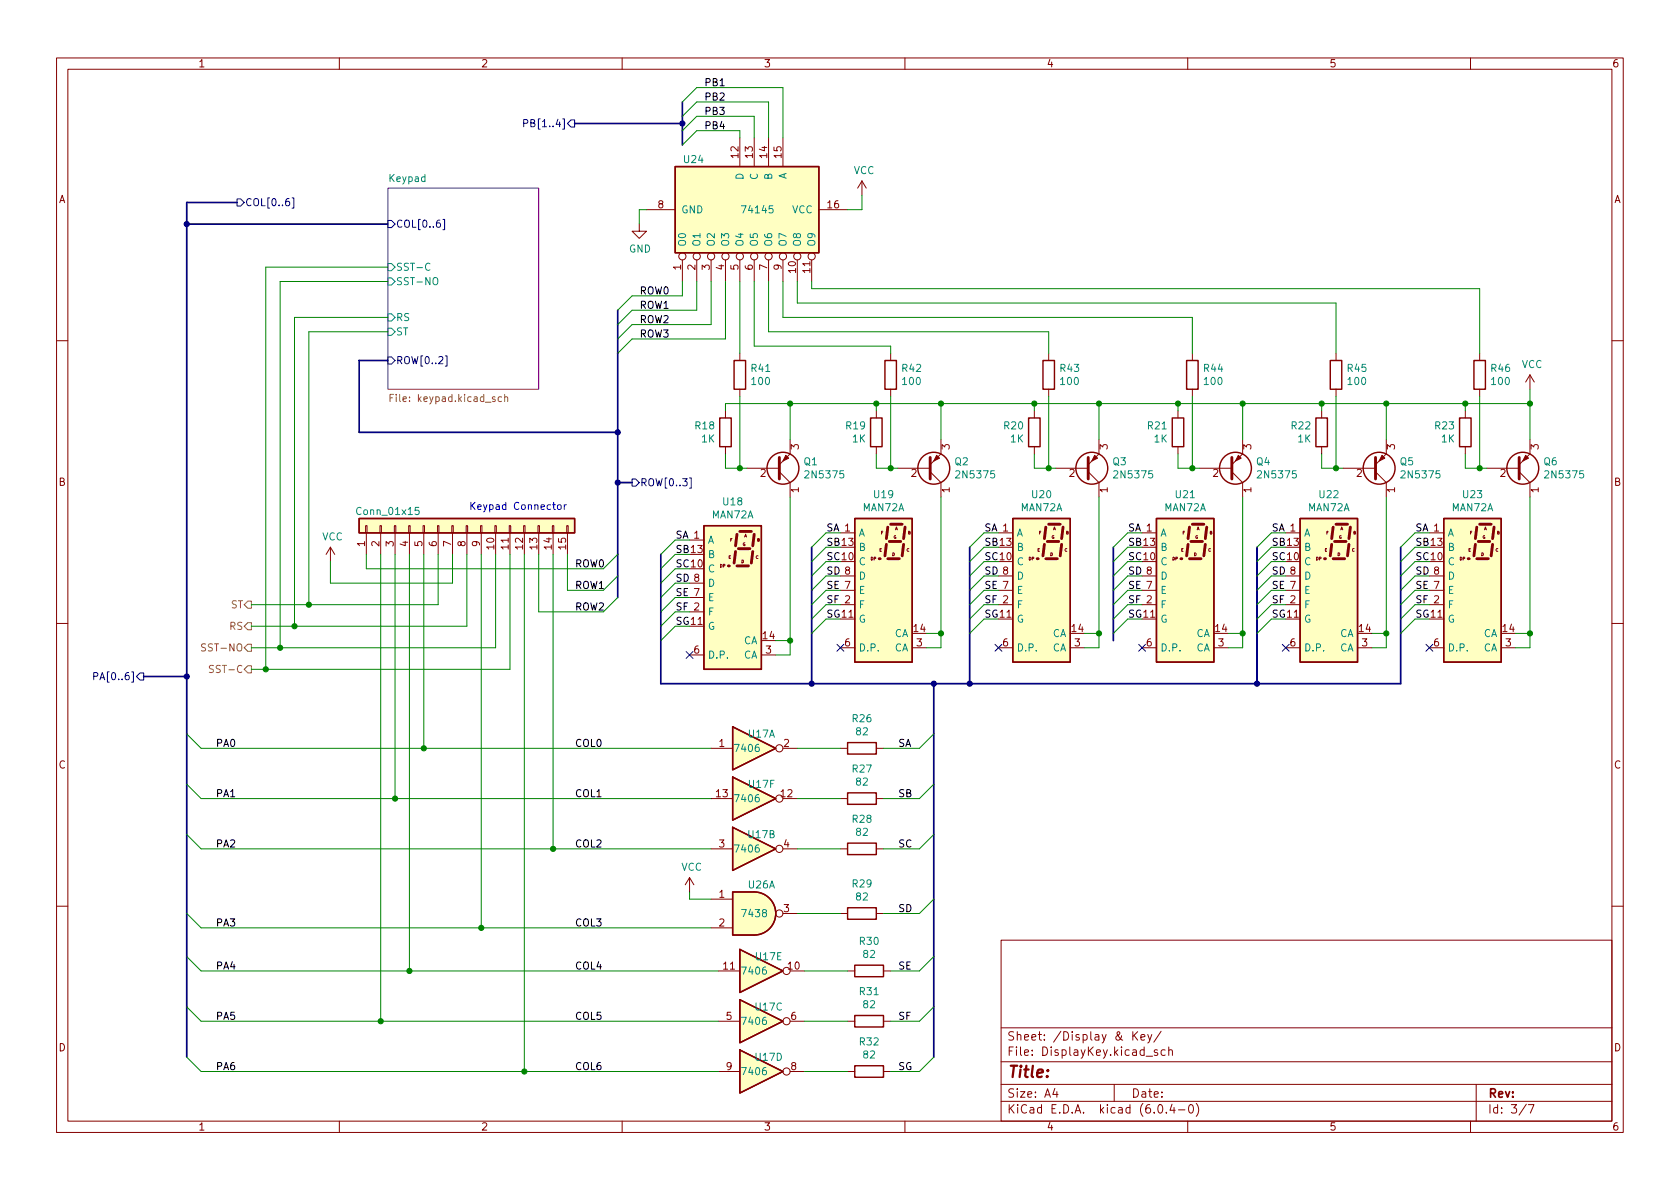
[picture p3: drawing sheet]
<svg xmlns="http://www.w3.org/2000/svg" width="297mm" height="210mm" viewBox="0 0 297 210" stroke-linecap="round" stroke-linejoin="round" font-family="sans-serif">
<defs><g id="words">
<text font-size="2.8" fill="#840000" x="178" y="190.6">Title:</text>
<g font-size="2.1" fill="#840000">
<text x="178" y="184">Sheet: /Display &amp; Key/</text>
<text x="178" y="186.7">File: DisplayKey.kicad_sch</text>
<text x="178" y="196.9">KiCad E.D.A. kicad (6.0.4-0)</text>
<text x="178" y="194.1">Size: A4</text>
<text x="200" y="194.1">Date:</text>
<text x="263" y="194.1">Rev:</text>
<text x="263" y="196.9">Id: 3/7</text>
</g>
<g font-size="1.8" fill="#840000">
<text x="35" y="11.9">1</text>
<text x="85" y="11.9">2</text>
<text x="135" y="11.9">3</text>
<text x="185" y="11.9">4</text>
<text x="235" y="11.9">5</text>
<text x="285" y="11.9">6</text>
<text x="130.6" y="27.9" transform="rotate(-90 130.6 27.9)">12</text>
<text x="133.1" y="27.9" transform="rotate(-90 133.1 27.9)">13</text>
<text x="135.6" y="27.9" transform="rotate(-90 135.6 27.9)">14</text>
<text x="138.2" y="27.9" transform="rotate(-90 138.2 27.9)">15</text>
<text x="10.3" y="35.9">A</text>
<text x="285.3" y="35.9">A</text>
<text x="116.3" y="36.8">8</text>
<text x="146.3" y="36.8">16</text>
<text x="120.4" y="47.7" transform="rotate(-90 120.4 47.7)">1</text>
<text x="122.9" y="47.7" transform="rotate(-90 122.9 47.7)">2</text>
<text x="125.5" y="47.7" transform="rotate(-90 125.5 47.7)">3</text>
<text x="128" y="47.7" transform="rotate(-90 128 47.7)">4</text>
<text x="130.6" y="47.7" transform="rotate(-90 130.6 47.7)">5</text>
<text x="133.1" y="47.7" transform="rotate(-90 133.1 47.7)">6</text>
<text x="135.6" y="47.7" transform="rotate(-90 135.6 47.7)">7</text>
<text x="138.2" y="47.7" transform="rotate(-90 138.2 47.7)">9</text>
<text x="140.7" y="48.2" transform="rotate(-90 140.7 48.2)">10</text>
<text x="143.3" y="48.2" transform="rotate(-90 143.3 48.2)">11</text>
<text x="141.2" y="79.5" transform="rotate(-90 141.2 79.5)">3</text>
<text x="167.9" y="79.5" transform="rotate(-90 167.9 79.5)">3</text>
<text x="195.8" y="79.5" transform="rotate(-90 195.8 79.5)">3</text>
<text x="221.2" y="79.5" transform="rotate(-90 221.2 79.5)">3</text>
<text x="246.6" y="79.5" transform="rotate(-90 246.6 79.5)">3</text>
<text x="272" y="79.5" transform="rotate(-90 272 79.5)">3</text>
<text x="10.3" y="85.9">B</text>
<text x="134.4" y="84.3">2</text>
<text x="141.2" y="87.1" transform="rotate(-90 141.2 87.1)">1</text>
<text x="161.1" y="84.3">2</text>
<text x="167.9" y="87.1" transform="rotate(-90 167.9 87.1)">1</text>
<text x="189.1" y="84.3">2</text>
<text x="195.8" y="87.1" transform="rotate(-90 195.8 87.1)">1</text>
<text x="214.5" y="84.3">2</text>
<text x="221.2" y="87.1" transform="rotate(-90 221.2 87.1)">1</text>
<text x="239.9" y="84.3">2</text>
<text x="246.6" y="87.1" transform="rotate(-90 246.6 87.1)">1</text>
<text x="265.3" y="84.3">2</text>
<text x="272" y="87.1" transform="rotate(-90 272 87.1)">1</text>
<text x="285.3" y="85.9">B</text>
<text x="64.5" y="96.6" transform="rotate(-90 64.5 96.6)">1</text>
<text x="67.1" y="96.6" transform="rotate(-90 67.1 96.6)">2</text>
<text x="69.6" y="96.6" transform="rotate(-90 69.6 96.6)">3</text>
<text x="72.1" y="96.6" transform="rotate(-90 72.1 96.6)">4</text>
<text x="74.7" y="96.6" transform="rotate(-90 74.7 96.6)">5</text>
<text x="77.2" y="96.6" transform="rotate(-90 77.2 96.6)">6</text>
<text x="79.8" y="96.6" transform="rotate(-90 79.8 96.6)">7</text>
<text x="82.3" y="96.6" transform="rotate(-90 82.3 96.6)">8</text>
<text x="84.8" y="96.6" transform="rotate(-90 84.8 96.6)">9</text>
<text x="87.4" y="97.1" transform="rotate(-90 87.4 97.1)">10</text>
<text x="89.9" y="97.1" transform="rotate(-90 89.9 97.1)">11</text>
<text x="92.5" y="97.1" transform="rotate(-90 92.5 97.1)">12</text>
<text x="95" y="97.1" transform="rotate(-90 95 97.1)">13</text>
<text x="97.5" y="97.1" transform="rotate(-90 97.5 97.1)">14</text>
<text x="100.1" y="97.1" transform="rotate(-90 100.1 97.1)">15</text>
<text x="134.9" y="113">14</text>
<text x="161.6" y="111.8">14</text>
<text x="189.5" y="111.8">14</text>
<text x="214.9" y="111.8">14</text>
<text x="240.3" y="111.8">14</text>
<text x="265.7" y="111.8">14</text>
<text x="122.7" y="115.6">6</text>
<text x="135.4" y="115.6">3</text>
<text x="149.4" y="114.3">6</text>
<text x="162.1" y="114.3">3</text>
<text x="177.3" y="114.3">6</text>
<text x="190" y="114.3">3</text>
<text x="202.7" y="114.3">6</text>
<text x="215.4" y="114.3">3</text>
<text x="228.1" y="114.3">6</text>
<text x="240.8" y="114.3">3</text>
<text x="253.5" y="114.3">6</text>
<text x="266.2" y="114.3">3</text>
<text x="10.3" y="135.9">C</text>
<text x="127.1" y="132.1">1</text>
<text x="138.6" y="132.1">2</text>
<text x="285.3" y="135.9">C</text>
<text x="126.7" y="141">13</text>
<text x="138.1" y="141">12</text>
<text x="127.1" y="149.9">3</text>
<text x="138.6" y="149.9">4</text>
<text x="127.1" y="158.7">1</text>
<text x="138.6" y="161.3">3</text>
<text x="127.1" y="163.8">2</text>
<text x="127.9" y="171.4">11</text>
<text x="139.4" y="171.4">10</text>
<text x="10.3" y="185.9">D</text>
<text x="128.4" y="180.3">5</text>
<text x="139.8" y="180.3">6</text>
<text x="285.3" y="185.9">D</text>
<text x="128.4" y="189.2">9</text>
<text x="139.8" y="189.2">8</text>
<text x="35" y="199.9">1</text>
<text x="85" y="199.9">2</text>
<text x="135" y="199.9">3</text>
<text x="185" y="199.9">4</text>
<text x="235" y="199.9">5</text>
<text x="285" y="199.9">6</text>
</g>
<g font-size="1.8">
<text x="124.5" y="17.8">PB2</text>
<text x="124.5" y="15.2">PB1</text>
<text x="124.5" y="22.8">PB4</text>
<text x="124.5" y="20.3">PB3</text>
<text x="113" y="52.1">ROW0</text>
<text x="113" y="57.1">ROW2</text>
<text x="113" y="54.6">ROW1</text>
<text x="113" y="59.7">ROW3</text>
<text x="101.6" y="100.3">ROW0</text>
<text x="101.6" y="104.1">ROW1</text>
<text x="101.6" y="107.9">ROW2</text>
<text x="38.1" y="132.1">PA0</text>
<text x="101.6" y="132.1">COL0</text>
<text x="158.7" y="132.1">SA</text>
<text x="38.1" y="141">PA1</text>
<text x="101.6" y="141">COL1</text>
<text x="158.7" y="141">SB</text>
<text x="38.1" y="149.8">PA2</text>
<text x="101.6" y="149.8">COL2</text>
<text x="158.7" y="149.8">SC</text>
<text x="158.7" y="161.3">SD</text>
<text x="38.1" y="163.8">PA3</text>
<text x="101.6" y="163.8">COL3</text>
<text x="38.1" y="171.4">PA4</text>
<text x="101.6" y="171.4">COL4</text>
<text x="158.7" y="171.4">SE</text>
<text x="38.1" y="180.3">PA5</text>
<text x="101.6" y="180.3">COL5</text>
<text x="158.7" y="180.3">SF</text>
<text x="38.1" y="189.2">PA6</text>
<text x="101.6" y="189.2">COL6</text>
<text x="158.7" y="189.2">SG</text>
</g>
<g font-size="1.8" fill="#000084">
<text x="93.6" y="22.5">PB[1..4]</text>
<text x="43.3" y="36.4">COL[0..6]</text>
<text x="70" y="40.3">COL[0..6]</text>
<text x="70" y="64.4">ROW[0..2]</text>
<text x="113.1" y="86">ROW[0..3]</text>
<text x="17.4" y="120.3">PA[0..6]</text>
</g>
<g font-size="1.8" fill="#008484">
<text x="121" y="28.8">U24</text>
<text x="68.9" y="32.2">Keypad</text>
<text x="131.4" y="31.8" transform="rotate(-90 131.4 31.8)">D</text>
<text x="134" y="31.8" transform="rotate(-90 134 31.8)">C</text>
<text x="136.5" y="31.8" transform="rotate(-90 136.5 31.8)">B</text>
<text x="139.1" y="31.8" transform="rotate(-90 139.1 31.8)">A</text>
<text x="150.9" y="30.8">VCC</text>
<text x="120.4" y="37.7">GND</text>
<text x="131.5" y="37.7">74145</text>
<text x="140" y="37.7">VCC</text>
<text x="70" y="47.9">SST-C</text>
<text x="111.2" y="44.6">GND</text>
<text x="121.3" y="43.7" transform="rotate(-90 121.3 43.7)">O0</text>
<text x="123.8" y="43.7" transform="rotate(-90 123.8 43.7)">O1</text>
<text x="126.4" y="43.7" transform="rotate(-90 126.4 43.7)">O2</text>
<text x="128.9" y="43.7" transform="rotate(-90 128.9 43.7)">O3</text>
<text x="131.4" y="43.7" transform="rotate(-90 131.4 43.7)">O4</text>
<text x="134" y="43.7" transform="rotate(-90 134 43.7)">O5</text>
<text x="136.5" y="43.7" transform="rotate(-90 136.5 43.7)">O6</text>
<text x="139.1" y="43.7" transform="rotate(-90 139.1 43.7)">O7</text>
<text x="141.6" y="43.7" transform="rotate(-90 141.6 43.7)">O8</text>
<text x="144.1" y="43.7" transform="rotate(-90 144.1 43.7)">O9</text>
<text x="70" y="50.4">SST-NO</text>
<text x="70" y="56.8">RS</text>
<text x="70" y="59.3">ST</text>
<text x="132.9" y="65.8">R41</text>
<text x="159.6" y="65.8">R42</text>
<text x="187.5" y="65.8">R43</text>
<text x="212.9" y="65.8">R44</text>
<text x="238.3" y="65.8">R45</text>
<text x="263.7" y="65.8">R46</text>
<text x="269" y="65.1">VCC</text>
<text x="133" y="68.1">100</text>
<text x="159.7" y="68.1">100</text>
<text x="187.6" y="68.1">100</text>
<text x="213" y="68.1">100</text>
<text x="238.4" y="68.1">100</text>
<text x="263.8" y="68.1">100</text>
<text x="123" y="75.9">R18</text>
<text x="149.6" y="75.9">R19</text>
<text x="177.6" y="75.9">R20</text>
<text x="203" y="75.9">R21</text>
<text x="228.4" y="75.9">R22</text>
<text x="253.8" y="75.9">R23</text>
<text x="124.1" y="78.2">1K</text>
<text x="142.2" y="82.3">Q1</text>
<text x="150.7" y="78.2">1K</text>
<text x="168.8" y="82.3">Q2</text>
<text x="178.7" y="78.2">1K</text>
<text x="196.8" y="82.3">Q3</text>
<text x="204.1" y="78.2">1K</text>
<text x="222.2" y="82.3">Q4</text>
<text x="229.5" y="78.2">1K</text>
<text x="247.6" y="82.3">Q5</text>
<text x="254.9" y="78.2">1K</text>
<text x="273" y="82.3">Q6</text>
<text x="127.9" y="89.4">U18</text>
<text x="142.7" y="84.6">2N5375</text>
<text x="154.6" y="88.1">U19</text>
<text x="169.3" y="84.6">2N5375</text>
<text x="182.5" y="88.1">U20</text>
<text x="197.3" y="84.6">2N5375</text>
<text x="207.9" y="88.1">U21</text>
<text x="222.7" y="84.6">2N5375</text>
<text x="233.3" y="88.1">U22</text>
<text x="248.1" y="84.6">2N5375</text>
<text x="258.7" y="88.1">U23</text>
<text x="273.5" y="84.6">2N5375</text>
<text x="56.9" y="95.5">VCC</text>
<text x="63.4" y="91.1">Conn_01x15</text>
<text x="125.9" y="91.7">MAN72A</text>
<text x="151.8" y="94.9">A</text>
<text x="152.6" y="90.4">MAN72A</text>
<text x="179.7" y="94.9">A</text>
<text x="180.5" y="90.4">MAN72A</text>
<text x="205.1" y="94.9">A</text>
<text x="205.9" y="90.4">MAN72A</text>
<text x="230.5" y="94.9">A</text>
<text x="231.3" y="90.4">MAN72A</text>
<text x="255.9" y="94.9">A</text>
<text x="256.7" y="90.4">MAN72A</text>
<text x="125.1" y="96.1">A</text>
<text x="125.1" y="101.2">C</text>
<text x="125.1" y="98.7">B</text>
<text x="151.8" y="99.9">C</text>
<text x="151.8" y="97.4">B</text>
<text x="179.7" y="99.9">C</text>
<text x="179.7" y="97.4">B</text>
<text x="205.1" y="99.9">C</text>
<text x="205.1" y="97.4">B</text>
<text x="230.5" y="99.9">C</text>
<text x="230.5" y="97.4">B</text>
<text x="255.9" y="99.9">C</text>
<text x="255.9" y="97.4">B</text>
<text x="125.1" y="106.3">E</text>
<text x="125.1" y="103.8">D</text>
<text x="151.8" y="107.6">F</text>
<text x="151.8" y="105">E</text>
<text x="151.8" y="102.5">D</text>
<text x="179.7" y="107.6">F</text>
<text x="179.7" y="105">E</text>
<text x="179.7" y="102.5">D</text>
<text x="205.1" y="107.6">F</text>
<text x="205.1" y="105">E</text>
<text x="205.1" y="102.5">D</text>
<text x="230.5" y="107.6">F</text>
<text x="230.5" y="105">E</text>
<text x="230.5" y="102.5">D</text>
<text x="255.9" y="107.6">F</text>
<text x="255.9" y="105">E</text>
<text x="255.9" y="102.5">D</text>
<text x="125.1" y="111.4">G</text>
<text x="125.1" y="108.8">F</text>
<text x="131.4" y="113.9">CA</text>
<text x="151.8" y="110.1">G</text>
<text x="158.1" y="112.6">CA</text>
<text x="179.7" y="110.1">G</text>
<text x="186" y="112.6">CA</text>
<text x="205.1" y="110.1">G</text>
<text x="211.4" y="112.6">CA</text>
<text x="230.5" y="110.1">G</text>
<text x="236.8" y="112.6">CA</text>
<text x="255.9" y="110.1">G</text>
<text x="262.2" y="112.6">CA</text>
<text x="125.1" y="116.5">D.P.</text>
<text x="131.4" y="116.5">CA</text>
<text x="151.8" y="115.2">D.P.</text>
<text x="158.1" y="115.2">CA</text>
<text x="179.7" y="115.2">D.P.</text>
<text x="186" y="115.2">CA</text>
<text x="205.1" y="115.2">D.P.</text>
<text x="211.4" y="115.2">CA</text>
<text x="230.5" y="115.2">D.P.</text>
<text x="236.8" y="115.2">CA</text>
<text x="255.9" y="115.2">D.P.</text>
<text x="262.2" y="115.2">CA</text>
<text x="132.4" y="130.4">U17A</text>
<text x="150.8" y="127.7">R26</text>
<text x="151.4" y="130">82</text>
<text x="130.1" y="133">7406</text>
<text x="150.8" y="136.6">R27</text>
<text x="130.1" y="141.9">7406</text>
<text x="132.5" y="139.3">U17F</text>
<text x="151.4" y="138.9">82</text>
<text x="132.4" y="148.2">U17B</text>
<text x="150.8" y="145.5">R28</text>
<text x="151.4" y="147.8">82</text>
<text x="120.4" y="154">VCC</text>
<text x="130.1" y="150.7">7406</text>
<text x="132.4" y="157.1">U26A</text>
<text x="150.8" y="156.9">R29</text>
<text x="151.4" y="159.2">82</text>
<text x="131.4" y="162.2">7438</text>
<text x="152" y="167.1">R30</text>
<text x="131.4" y="172.3">7406</text>
<text x="133.7" y="169.8">U17E</text>
<text x="152.7" y="169.4">82</text>
<text x="133.6" y="178.7">U17C</text>
<text x="152" y="176">R31</text>
<text x="152.7" y="178.3">82</text>
<text x="131.4" y="181.2">7406</text>
<text x="152" y="184.9">R32</text>
<text x="131.4" y="190.1">7406</text>
<text x="133.6" y="187.6">U17D</text>
<text x="152.7" y="187.2">82</text>
</g>
<g font-size="1.8" fill="#848400">
<text x="69.7" y="71.1">File: keypad.kicad_sch</text>
<text x="40.8" y="107.6">ST</text>
<text x="40.6" y="111.4">RS</text>
<text x="36.4" y="115.2">SST-NO</text>
<text x="37.8" y="119">SST-C</text>
</g>
<text font-size="1.8" fill="#0000c2" x="84.6" y="90.2">Keypad Connector</text>
<g font-size="1.8" fill="#008400">
<text x="119.4" y="95.2">SA 1</text>
<text x="146" y="94">SA 1</text>
<text x="174" y="94">SA 1</text>
<text x="199.4" y="94">SA 1</text>
<text x="224.8" y="94">SA 1</text>
<text x="250.2" y="94">SA 1</text>
<text x="119.4" y="100.3">SC 10</text>
<text x="119.4" y="97.8">SB 13</text>
<text x="146" y="101.6">SD 8</text>
<text x="146" y="99">SC 10</text>
<text x="146" y="96.5">SB 13</text>
<text x="174" y="99">SC 10</text>
<text x="174" y="96.5">SB 13</text>
<text x="174" y="101.6">SD 8</text>
<text x="199.4" y="101.6">SD 8</text>
<text x="199.4" y="99">SC 10</text>
<text x="199.4" y="96.5">SB 13</text>
<text x="224.8" y="96.5">SB 13</text>
<text x="224.8" y="99">SC 10</text>
<text x="224.8" y="101.6">SD 8</text>
<text x="250.2" y="99">SC 10</text>
<text x="250.2" y="101.6">SD 8</text>
<text x="250.2" y="96.5">SB 13</text>
<text x="119.4" y="102.9">SD 8</text>
<text x="119.4" y="107.9">SF 2</text>
<text x="119.4" y="105.4">SE 7</text>
<text x="146" y="106.7">SF 2</text>
<text x="146" y="104.1">SE 7</text>
<text x="174" y="104.1">SE 7</text>
<text x="174" y="106.7">SF 2</text>
<text x="199.4" y="104.1">SE 7</text>
<text x="199.4" y="106.7">SF 2</text>
<text x="224.8" y="106.7">SF 2</text>
<text x="224.8" y="104.1">SE 7</text>
<text x="250.2" y="106.7">SF 2</text>
<text x="250.2" y="104.1">SE 7</text>
<text x="119.4" y="110.5">SG11</text>
<text x="146" y="109.2">SG11</text>
<text x="174" y="109.2">SG11</text>
<text x="199.4" y="109.2">SG11</text>
<text x="224.8" y="109.2">SG11</text>
<text x="250.2" y="109.2">SG11</text>
</g>
<g font-size=".7" fill="#840000">
<text x="129.1" y="95.8">F</text>
<text x="131.6" y="95">A</text>
<text x="133.9" y="95.8">B</text>
<text x="155.7" y="94.5">F</text>
<text x="158" y="95.2">G</text>
<text x="158.2" y="93.7">A</text>
<text x="160.5" y="94.5">B</text>
<text x="183.7" y="94.5">F</text>
<text x="185.9" y="95.2">G</text>
<text x="186.2" y="93.7">A</text>
<text x="188.5" y="94.5">B</text>
<text x="209.1" y="94.5">F</text>
<text x="211.3" y="95.2">G</text>
<text x="211.6" y="93.7">A</text>
<text x="213.9" y="94.5">B</text>
<text x="234.5" y="94.5">F</text>
<text x="236.7" y="95.2">G</text>
<text x="237" y="93.7">A</text>
<text x="239.3" y="94.5">B</text>
<text x="259.9" y="94.5">F</text>
<text x="262.1" y="95.2">G</text>
<text x="262.4" y="93.7">A</text>
<text x="264.7" y="94.5">B</text>
<text x="127.3" y="100.3">DP</text>
<text x="128.8" y="98.8">E</text>
<text x="131.1" y="99.6">D</text>
<text x="131.3" y="96.5">G</text>
<text x="133.6" y="98.8">C</text>
<text x="153.9" y="99.1">DP</text>
<text x="155.5" y="97.5">E</text>
<text x="157.7" y="98.3">D</text>
<text x="160.3" y="97.5">C</text>
<text x="181.9" y="99.1">DP</text>
<text x="183.4" y="97.5">E</text>
<text x="185.7" y="98.3">D</text>
<text x="188.2" y="97.5">C</text>
<text x="207.3" y="99.1">DP</text>
<text x="208.8" y="97.5">E</text>
<text x="211.1" y="98.3">D</text>
<text x="213.6" y="97.5">C</text>
<text x="232.7" y="99.1">DP</text>
<text x="234.2" y="97.5">E</text>
<text x="236.5" y="98.3">D</text>
<text x="239" y="97.5">C</text>
<text x="258.1" y="99.1">DP</text>
<text x="259.6" y="97.5">E</text>
<text x="261.9" y="98.3">D</text>
<text x="264.4" y="97.5">C</text>
</g>
</g></defs>
<g fill="none" stroke="#840000" stroke-width=".18">
<path d="M10 10.2h277v190.1h-277zM12 12.2h273v186.1h-273zM60 10.2v2M110 10.2v2M160 10.2v2M210 10.2v2M260 10.2v2M10 60.2h2M185.4 62.5v1.2M185.4 68.8v1.3M194.3 77.7v2.6l-1.9 1.9M208.3 72.6v1.3"/>
<path d="M208.3 79v1.3M219.7 77.7v2.6l-1.9 1.9M233.7 72.6v1.3M233.7 79v1.3M285 60.2h2M186.7 82.8h5.7M192.4 83.4l1.9 1.9v2.6M212.1 82.8h5.7M217.8 83.4l1.9 1.9v2.6M10 110.2h2M285 110.2h2M10 160.2h2"/>
<path d="M177 166.3h108v32h-108zM285 160.2h2M60 198.3v2M110 198.3v2M160 198.3v2M177 194.8h108M177 191.8h108M177 187.8h108M177 181.8h108M186.5 192.5l-.4 1h1M186.9 193v1M197 191.8v3"/>
<path d="M200.3 182.4v1.5M200.5 183.1l.6 .8M201.1 182.4l-.8 .9M201.7 183.4l.7-.1v-.3l-.5-.1-.2 .2 .1 .8h.6M202.6 186.8h1.2M202.9 182.9l.4 1M203.6 182.9l-.5 1.4-.2 .1M204.6 185.7l-.3-.1-.2 .2v.3l.5 .1v.4h-.5M204.9 195.4l.2-.1a.81 .81 0 0 1 .6 .7 .81 .81 0 0 1-.3 .8h-.2a.81 .81 0 0 1-.6-.6 .81 .81 0 0 1 .3-.8zM205.3 182.4l-1.3 1.9M206 185.7l-.4-.1-.3 .3v.4l.1 .3h.6M206.2 196.7v.1"/>
<path d="M206.6 185.8l.3-.2 .3 .1 .1 .9M206.6 185.1v1.5M207.2 195.3l-.3 1h.9M207.6 195.8v1M208.4 196.3h1.1M210 198.3v2M210.4 195.4l.1-.1a.81 .81 0 0 1 .6 .7 .81 .81 0 0 1-.3 .8h-.2a.81 .81 0 0 1-.5-.6 .81 .81 0 0 1 .3-.8zM211.5 195.1a1.72 1.72 0 0 1 0 2.3M260 198.3v2M261 191.8v6.5M269.9 195.3l-1.3 1.9M270.2 195.3h1l-.6 1.5"/>
</g>
<path d="M68.6 33.3h26.6v35.5h-26.6z" fill="#fff" stroke="#fff" stroke-width=".18"/>
<path d="M68.6 33.3h26.6v35.5h-26.6z" fill="none" stroke="#840084" stroke-width=".18"/>
<path d="M68.6 39h.6l.6 .6-.6 .7h-.6zM78.3 38.8h.3v1.8h-.3M68.6 63.1h.6l.6 .6-.6 .7h-.6zM78.7 62.9h.3v1.8h-.3" fill="none" stroke="#000084" stroke-width=".18"/>
<path d="M68.6 55.5h.6l.6 .6-.6 .7h-.6zM68.6 58h.6l.6 .7-.6 .6h-.6zM68.6 46.6h.6l.6 .6-.6 .7h-.6zM68.6 49.1h.6l.6 .7-.6 .6h-.6zM76 46.7a.6 .6 0 0 0-.8 .4 .6 .6 0 0 0 .6 .7l.2-.1M76.6 49.3l.3-.2a.43 .43 0 0 1 .5 .4v.4a.42 .42 0 0 1-.4 .5 .42 .42 0 0 1-.4-.5z" fill="none" stroke="#008484" stroke-width=".18"/>
<path d="M69 70.3h.4M69.6 69.7h-.6v1.3M88.7 70.2h-.4l-.2 .2 .1 .5h.5M89.2 70.3l.2-.1h.3l.1 .8M89.2 69.7v1.3" fill="none" stroke="#848400" stroke-width=".18"/>
<g fill="none" stroke="#840000" stroke-width=".25">
<path d="M184.4 63.7h2v5.1h-2zM207.3 73.9h2v5.1h-2zM232.7 73.9h2v5.1h-2zM151.1 91.7h10.2v25.4h-10.2z"/>
<circle cx="193" cy="82.8" r="2.82"/>
<circle cx="218.4" cy="82.8" r="2.82"/>
</g>
<path d="M192.4 80.9v3.8M217.8 80.9v3.8" fill="none" stroke="#840000" stroke-width=".51"/>
<g fill="#840000" stroke="#840000" stroke-width=".18">
<path d="M193.5 80.5l.6 .5-1.1 .5z"/>
<path d="M218.9 80.5l.6 .5-1.1 .5z"/>
</g>
<path d="M151.1 91.7h10.2v25.4h-10.2z" fill="#ffffc2" stroke="#ffffc2" stroke-width=".18"/>
<circle cx="155.4" cy="98.8" r=".25" fill="#840000"/>
<path d="M156.7 96.3l-.2 2M157 98.8h2M157 93.2l-.3 2M157.2 95.8h2.1M157.5 92.7h2M159.8 96.3l-.3 2M160 93.2l-.2 2" fill="none" stroke="#840000" stroke-width=".51"/>
<g fill="none" stroke="#840000" stroke-width=".18">
<path d="M128.3 72.6v1.3M128.3 79v1.3M210.8 62.5v1.2M210.8 68.8v1.3M270.5 66.3l-.8 1.3M270.5 66.3v2.5M270.5 66.3l.8 1.3M58.4 96.8l-.7 1.2M58.4 96.8v2.5M58.4 96.8l.8 1.2M64.6 93h.3v1.2h-.3zM64.8 94.2v3.8"/>
<path d="M67.2 93h.2v1.2h-.2zM67.3 94.2v3.8M69.7 93h.3v1.2h-.3zM69.8 94.2v3.8M72.3 93h.2v1.2h-.2zM72.4 94.2v3.8M74.8 93h.3v1.2h-.3zM74.9 94.2v3.8M77.3 93h.3v1.2h-.3zM77.5 94.2v3.8M79.9 93h.2v1.2h-.2zM80 94.2v3.8"/>
<path d="M82.4 93h.3v1.2h-.3zM82.5 94.2v3.8M85 93h.2v1.2h-.2zM85.1 94.2v3.8M87.5 93h.3v1.2h-.3zM87.6 94.2v3.8M90 93h.3v1.2h-.3zM90.2 94.2v3.8M92.6 93h.2v1.2h-.2zM92.7 94.2v3.8M95.1 93h.3v1.2h-.3zM95.2 94.2v3.8"/>
<path d="M97.7 93h.2v1.2h-.2zM97.8 94.2v3.8M100.2 93h.3v1.2h-.3zM100.3 94.2v3.8M148.6 94.2h2.5M148.6 109.5h2.5M148.6 106.9h2.5M148.6 114.5h2.5M148.6 104.4h2.5M148.6 101.8h2.5M161.3 114.5h2.5M148.6 132.3h1.3"/>
<path d="M154.9 132.3h1.3"/>
</g>
<path d="M127.3 73.9h2v5.1h-2zM209.8 63.7h2v5.1h-2zM63.5 91.7h38.1v2.5h-38.1zM124.5 93h10.1v25.4h-10.1zM149.9 131.3h5v2h-5z" fill="none" stroke="#840000" stroke-width=".25"/>
<g fill="#ffffc2" stroke="#ffffc2" stroke-width=".18">
<path d="M63.5 91.7h38.1v2.5h-38.1z"/>
<path d="M124.5 93h10.1v25.4h-10.1z"/>
</g>
<path d="M74.1 89.7h-.7v.6l.2-.1 .4 .1 .1 .1v.5l-.2 .1-.5-.1" fill="none" stroke="#008484" stroke-width=".18"/>
<circle cx="128.8" cy="100.1" r=".25" fill="#840000"/>
<path d="M130 97.5l-.2 2.1M130.3 94.5l-.3 2M130.6 97h2M130.8 94h2M133.1 97.5l-.3 2.1M133.3 94.5l-.2 2M130.3 100.1h2" fill="none" stroke="#840000" stroke-width=".51"/>
<path d="M121.9 95.5h2.6M121.9 110.7h2.6M121.9 108.2h2.6M121.9 115.8h2.6M121.9 105.7h2.6M121.9 103.1h2.6M134.6 115.8h2.6" fill="none" stroke="#840000" stroke-width=".18"/>
<path d="M255.3 91.7h10.1v25.4h-10.1z" fill="#ffffc2" stroke="#ffffc2" stroke-width=".18"/>
<path d="M255.3 91.7h10.1v25.4h-10.1z" fill="none" stroke="#840000" stroke-width=".25"/>
<circle cx="259.6" cy="98.8" r=".25" fill="#840000"/>
<path d="M260.9 96.3l-.3 2M261.1 98.8h2M261.1 93.2l-.2 2M261.4 95.8h2M261.6 92.7h2.1M263.9 96.3l-.2 2M264.2 93.2l-.3 2M268.6 80.9v3.8" fill="none" stroke="#840000" stroke-width=".51"/>
<path d="M261.6 62.5v1.2M261.6 68.8v1.3M270.5 77.7v2.6l-1.9 1.9M252.7 94.2h2.6M262.9 82.8h5.7M268.6 83.4l1.9 1.9v2.6M252.7 109.5h2.6M252.7 106.9h2.6M252.7 114.5h2.6M252.7 104.4h2.6M252.7 101.8h2.6M265.4 114.5h2.6" fill="none" stroke="#840000" stroke-width=".18"/>
<g fill="none" stroke="#840000" stroke-width=".25">
<path d="M260.6 63.7h2v5.1h-2zM204.5 91.7h10.1v25.4h-10.1z"/>
<circle cx="269.2" cy="82.8" r="2.82"/>
</g>
<path d="M269.7 80.5l.6 .5-1.1 .5z" fill="#840000" stroke="#840000" stroke-width=".18"/>
<path d="M204.5 91.7h10.1v25.4h-10.1z" fill="#ffffc2" stroke="#ffffc2" stroke-width=".18"/>
<circle cx="208.8" cy="98.8" r=".25" fill="#840000"/>
<path d="M210.1 96.3l-.3 2M210.3 98.8h2M210.3 93.2l-.2 2M210.6 95.8h2M210.8 92.7h2.1M213.1 96.3l-.2 2M213.4 93.2l-.3 2M243.2 80.9v3.8" fill="none" stroke="#840000" stroke-width=".51"/>
<g fill="none" stroke="#840000" stroke-width=".18">
<path d="M236.2 62.5v1.2M236.2 68.8v1.3M245.1 77.7v2.6l-1.9 1.9M259.1 72.6v1.3M259.1 79v1.3M201.9 94.2h2.6M237.5 82.8h5.7M243.2 83.4l1.9 1.9v2.6M201.9 109.5h2.6M201.9 106.9h2.6M201.9 114.5h2.6M201.9 104.4h2.6"/>
<path d="M201.9 101.8h2.6M214.6 114.5h2.6M125.7 132.3h3.8M138.4 132.3h2.6M121.9 155.2l-.7 1.3M121.9 155.2v2.5M121.9 155.2l.8 1.3M125.7 141.2h3.8M125.7 150.1h3.8M125.7 159h3.8M138.4 141.2h2.6M138.4 150.1h2.6"/>
<path d="M125.7 164.1h3.8M127 171.7h3.8M138.4 161.5h2.6M139.7 171.7h2.5M148.6 161.5h1.3M149.9 171.7h1.2M154.9 161.5h1.3M156.2 171.7h1.3M127 189.5h3.8M127 180.6h3.8M139.7 189.5h2.5M139.7 180.6h2.5"/>
<path d="M149.9 189.5h1.2M149.9 180.6h1.2M156.2 189.5h1.3M156.2 180.6h1.3"/>
<circle cx="137.8" cy="132.3" r=".63"/>
<circle cx="137.8" cy="141.2" r=".63"/>
<circle cx="137.8" cy="150.1" r=".63"/>
<circle cx="137.8" cy="161.5" r=".63"/>
<circle cx="139.1" cy="171.7" r=".63"/>
<circle cx="139.1" cy="180.6" r=".63"/>
<circle cx="139.1" cy="189.5" r=".63"/>
</g>
<g fill="none" stroke="#840000" stroke-width=".25">
<path d="M235.2 63.7h2v5.1h-2zM258.1 73.9h2v5.1h-2zM179.1 91.7h10.1v25.4h-10.1zM129.5 128.5l7.7 3.8-7.7 3.8zM129.5 137.4l7.7 3.8-7.7 3.8zM129.5 146.3l7.7 3.8-7.7 3.8zM129.5 157.7h3.9a3.8 3.8 0 0 1 3.8 3.8 3.8 3.8 0 0 1-3.8 3.8h-3.9zM130.8 176.8l7.6 3.8-7.6 3.8zM130.8 167.9l7.6 3.8-7.6 3.8zM149.9 160.5h5v2.1h-5zM151.1 170.7h5.1v2h-5.1zM151.1 179.6h5.1v2h-5.1z"/>
<path d="M130.8 185.7l7.6 3.8-7.6 3.8zM151.1 188.5h5.1v2h-5.1z"/>
<circle cx="243.8" cy="82.8" r="2.82"/>
</g>
<path d="M244.3 80.5l.6 .5-1.1 .5z" fill="#840000" stroke="#840000" stroke-width=".18"/>
<g fill="#ffffc2" stroke="#ffffc2" stroke-width=".18">
<path d="M129.5 128.5l7.7 3.8-7.7 3.8z"/>
<path d="M130.8 185.7l7.6 3.8-7.6 3.8z"/>
<path d="M130.8 176.8l7.6 3.8-7.6 3.8z"/>
<path d="M130.8 167.9l7.6 3.8-7.6 3.8z"/>
<path d="M129.5 137.4l7.7 3.8-7.7 3.8z"/>
<path d="M129.5 146.3l7.7 3.8-7.7 3.8z"/>
<path d="M133.4 157.7a3.8 3.8 0 0 1 3.8 3.8 3.8 3.8 0 0 1-3.8 3.8z"/>
<path d="M129.5 157.7h3.8v7.6h-3.8z"/>
<path d="M179.1 91.7h10.1v25.4h-10.1z"/>
</g>
<circle cx="183.4" cy="98.8" r=".25" fill="#840000"/>
<path d="M184.7 96.3l-.3 2M184.9 98.8h2M184.9 93.2l-.2 2M185.2 95.8h2M185.4 92.7h2.1M187.7 96.3l-.2 2M188 93.2l-.3 2" fill="none" stroke="#840000" stroke-width=".51"/>
<path d="M113 39.6v1.3h1.3l-1.3 1.3-1.2-1.3h1.2M154.9 72.6v1.3M154.9 79v1.3M176.5 94.2h2.6M176.5 109.5h2.6M176.5 106.9h2.6M176.5 114.5h2.6M176.5 104.4h2.6M176.5 101.8h2.6M189.2 114.5h2.6" fill="none" stroke="#840000" stroke-width=".18"/>
<path d="M153.9 73.9h2.1v5.1h-2.1zM229.9 91.7h10.1v25.4h-10.1z" fill="none" stroke="#840000" stroke-width=".25"/>
<path d="M229.9 91.7h10.1v25.4h-10.1z" fill="#ffffc2" stroke="#ffffc2" stroke-width=".18"/>
<circle cx="234.2" cy="98.8" r=".25" fill="#840000"/>
<path d="M137.8 80.9v3.8M164.5 80.9v3.8M235.5 96.3l-.3 2M235.7 98.8h2M235.7 93.2l-.2 2M236 95.8h2M236.2 92.7h2.1M238.5 96.3l-.2 2M238.8 93.2l-.3 2" fill="none" stroke="#840000" stroke-width=".51"/>
<g fill="none" stroke="#840000" stroke-width=".18">
<path d="M114.3 37.1h5.1M130.8 24.4v5.1M133.3 24.4v5.1M135.9 24.4v5.1M138.4 24.4v5.1M144.8 37.1h5.1M152.4 32l-.8 1.3M152.4 32v2.5M152.4 32l.8 1.3M120.6 46v3.8M123.2 46v3.8M125.7 46v3.8"/>
<path d="M128.3 46v3.8M130.8 46v3.8M133.3 46v3.8M135.9 46v3.8M138.4 46v3.8M141 46v3.8M143.5 46v3.8M130.8 62.5v1.2M130.8 68.8v1.3M139.7 77.7v2.6l-1.9 1.9M157.5 62.5v1.2M157.5 68.8v1.3"/>
<path d="M166.4 77.7v2.6l-1.9 1.9M182.9 72.6v1.3M182.9 79v1.3M132.1 82.8h5.7M137.8 83.4l1.9 1.9v2.6M158.7 82.8h5.8M164.5 83.4l1.9 1.9v2.6M227.3 94.2h2.6M227.3 109.5h2.6M227.3 106.9h2.6M227.3 114.5h2.6M227.3 104.4h2.6"/>
<path d="M227.3 101.8h2.6M240 114.5h2.6M148.6 150.1h1.3M148.6 141.2h1.3M154.9 150.1h1.3M154.9 141.2h1.3"/>
<circle cx="120.6" cy="45.3" r=".63"/>
<circle cx="123.2" cy="45.3" r=".63"/>
<circle cx="125.7" cy="45.3" r=".63"/>
<circle cx="128.3" cy="45.3" r=".63"/>
<circle cx="130.8" cy="45.3" r=".63"/>
<circle cx="133.3" cy="45.3" r=".63"/>
<circle cx="135.9" cy="45.3" r=".63"/>
<circle cx="138.4" cy="45.3" r=".63"/>
<circle cx="141" cy="45.3" r=".63"/>
<circle cx="143.5" cy="45.3" r=".63"/>
</g>
<g fill="none" stroke="#840000" stroke-width=".25">
<path d="M119.4 29.5h25.4v15.2h-25.4zM129.8 63.7h2v5.1h-2zM156.5 63.7h2v5.1h-2zM181.9 73.9h2v5.1h-2zM149.9 149.1h5v2h-5zM149.9 140.2h5v2h-5z"/>
<circle cx="138.4" cy="82.8" r="2.82"/>
<circle cx="165.1" cy="82.8" r="2.82"/>
</g>
<g fill="#840000" stroke="#840000" stroke-width=".18">
<path d="M138.9 80.5l.5 .5-1 .5z"/>
<path d="M165.6 80.5l.5 .5-1 .5z"/>
</g>
<path d="M119.4 29.5h25.4v15.2h-25.4z" fill="#ffffc2" stroke="#ffffc2" stroke-width=".18"/>
<g fill="none" stroke="#000084" stroke-width=".18">
<path d="M41.9 35.2h.6l.7 .6-.7 .6h-.6zM51.6 35h.3v1.8h-.3M92.6 21.8l.6-.1 .1-.1v-.3l-.7-.2v1.3M100.3 21.8l.7-.6h.6v1.3h-.6zM111.8 84.7h.6l.6 .6-.6 .7h-.6zM121.9 84.5h.3v1.8h-.3M16.6 119.6l.6-.1 .1-.1-.1-.3-.6-.2v1.3M24.8 119h.6v1.3h-.6l-.7-.7zM121.3 115.2l1.2 1.2M122.5 115.2l-1.2 1.2M148 113.9l1.2 1.3M149.2 113.9l-1.2 1.3"/>
<path d="M175.9 113.9l1.2 1.3M177.1 113.9l-1.2 1.3M201.3 113.9l1.2 1.3M202.5 113.9l-1.2 1.3M226.7 113.9l1.2 1.3M227.9 113.9l-1.2 1.3M252.1 113.9l1.2 1.3M253.3 113.9l-1.2 1.3"/>
</g>
<path d="M36.3 113.9h-.4l-.2 .1v.3l.5 .3 .1 .3-.2 .2h-.5M37.7 117.7h-.4l-.3 .2 .1 .3 .6 .2v.4l-.2 .1h-.5M43.8 106.3h.6v1.3h-.6l-.6-.7zM43.8 113.9h.6v1.3h-.6l-.6-.7zM43.8 110.1h.6v1.3h-.6l-.6-.7zM43.8 117.7h.6v1.3h-.6l-.6-.6z" fill="none" stroke="#848400" stroke-width=".18"/>
<path d="M83.3 88.8v1.3M83.4 89.4l.6 .7M84 88.8l-.7 .8M100.1 89.3l-.3 .2" fill="none" stroke="#0000c2" stroke-width=".18"/>
<g fill="none" stroke="#000084" stroke-width=".3">
<path d="M120.6 18v7.6M33 39.6h35.6M41.9 35.8h-8.9v151.1M101.6 21.8h19M109.2 54.9v50.8M68.6 63.7h-5.1v12.7h45.7M109.2 85.3h2.6M143.5 96.8v24.1M171.4 96.8v24.1M196.8 96.8v16.5M222.2 96.8v24.1M247.6 96.8v24.1h-130.8v-22.9"/>
<path d="M25.4 119.6h7.6M165.1 120.9v66"/>
</g>
<g fill="none" stroke="#008400" stroke-width=".18">
<path d="M120.6 18l2.6-2.5h15.2v8.9M114.3 37.1h-1.3v2.5M120.6 23.1l2.6-2.5h10.1v3.8M120.6 20.6l2.6-2.6h12.7v6.4M130.8 24.4v-1.3h-7.6l-2.6 2.5M152.4 34.5v2.6h-2.5M68.6 58.7h-14v48.2M68.6 56.1h-16.5v54.6M68.6 49.8h-19.1v64.7M68.6 47.2h-21.6v71.2M120.6 49.8v2.5h-8.8l-2.6 2.6M123.2 49.8v5.1h-11.4l-2.6 2.5"/>
<path d="M125.7 49.8v7.6h-13.9l-2.6 2.5M128.3 49.8v10.1h-16.5l-2.6 2.6M130.8 49.8v12.7M133.3 49.8v11.4h24.2v1.3M135.9 49.8v8.9h49.5v3.8M138.4 49.8v6.3h72.4v6.4M141 49.8v3.8h95.2v8.9M143.5 49.8v1.2h118.1v11.5M130.8 70.1v12.7M139.7 71.4v6.3M154.9 71.4v1.2M157.5 70.1v12.7"/>
<path d="M166.4 71.4v6.3M182.9 71.4v1.2M185.4 70.1v12.7M194.3 71.4v6.3M208.3 71.4v1.2M210.8 70.1v12.7M219.7 71.4v6.3M233.7 71.4v1.2M236.2 70.1v12.7M245.1 71.4v6.3M259.1 71.4v1.2M261.6 70.1v12.7"/>
<path d="M270.5 71.4h-142.2v1.2M270.5 68.8v8.9M64.8 98v2.6h41.9l2.5-2.6M67.3 98v82.6M69.8 98v43.2M72.4 98v73.7M74.9 98v34.3M77.5 98v8.9h-33.1M80 98v5.1h-21.6v-3.8M82.5 98v12.7h-38.1M85.1 98v66.1M87.6 98v16.5h-43.2"/>
<path d="M90.2 98v20.4h-45.8M92.7 98v91.5M95.2 98v10.2h11.5l2.5-2.5M97.8 98v52.1M100.3 98v6.4h6.4l2.5-2.6M119.4 95.5l-2.6 2.5M119.4 98l-2.6 2.6M128.3 80.3v2.5h3.8M139.7 87.9v27.9h-2.5M146 99.3l-2.5 2.5M146 96.8l-2.5 2.5M146 94.2l-2.5 2.6"/>
<path d="M154.9 80.3v2.5h3.8M166.4 87.9v26.6h-2.6M174 94.2l-2.6 2.6M174 99.3l-2.6 2.5M174 96.8l-2.6 2.5M182.9 80.3v2.5h3.8M194.3 87.9v26.6h-2.5M199.4 94.2l-2.6 2.6M199.4 99.3l-2.6 2.5M199.4 96.8l-2.6 2.5M208.3 80.3v2.5h3.8M219.7 87.9v26.6h-2.5"/>
<path d="M224.8 99.3l-2.6 2.5M224.8 96.8l-2.6 2.5M224.8 94.2l-2.6 2.6M233.7 80.3v2.5h3.8M245.1 87.9v26.6h-2.5M250.2 96.8l-2.6 2.5M250.2 99.3l-2.6 2.5M250.2 94.2l-2.6 2.6M259.1 80.3v2.5h3.8M270.5 87.9v26.6h-2.5M119.4 100.6l-2.6 2.5M119.4 103.1l-2.6 2.6"/>
<path d="M119.4 105.7l-2.6 2.5M119.4 110.7l-2.6 2.6M119.4 108.2l-2.6 2.5M137.2 113.3h2.5M146 104.4l-2.5 2.5M146 106.9l-2.5 2.6M146 109.5l-2.5 2.5M146 101.8l-2.5 2.6M163.8 112h2.6M174 104.4l-2.6 2.5M174 106.9l-2.6 2.6M174 101.8l-2.6 2.6"/>
<path d="M174 109.5l-2.6 2.5M191.8 112h2.5M199.4 106.9l-2.6 2.6M199.4 104.4l-2.6 2.5M199.4 101.8l-2.6 2.6M199.4 109.5l-2.6 2.5M217.2 112h2.5M224.8 104.4l-2.6 2.5M224.8 101.8l-2.6 2.6M224.8 106.9l-2.6 2.6M224.8 109.5l-2.6 2.5M242.6 112h2.5"/>
<path d="M250.2 101.8l-2.6 2.6M250.2 109.5l-2.6 2.5M250.2 106.9l-2.6 2.6M250.2 104.4l-2.6 2.5M268 112h2.5M33 129.8l2.6 2.5h90.1M33 138.7l2.6 2.5h90.1M141 132.3h7.6M165.1 129.8l-2.5 2.5h-6.4M165.1 138.7l-2.5 2.5h-6.4M33 147.6l2.6 2.5h90.1M121.9 157.7v1.3h3.8"/>
<path d="M141 150.1h7.6M141 141.2h7.6M165.1 147.6l-2.5 2.5h-6.4M165.1 159l-2.5 2.5h-6.4M33 178l2.6 2.6h91.4M33 169.2l2.6 2.5h91.4M33 161.5l2.6 2.6h90.1M141 161.5h7.6M142.2 171.7h7.7M165.1 178l-2.5 2.6h-5.1M165.1 169.2l-2.5 2.5h-5.1M33 186.9l2.6 2.6h91.4"/>
<path d="M142.2 180.6h7.7M142.2 189.5h7.7M165.1 186.9l-2.5 2.6h-5.1"/>
</g>
<g fill="#008400" stroke="#008400" stroke-width=".18">
<circle cx="166.4" cy="112" r=".46"/>
<circle cx="54.6" cy="106.9" r=".46"/>
<circle cx="74.9" cy="132.3" r=".46"/>
<circle cx="52.1" cy="110.7" r=".46"/>
<circle cx="49.5" cy="114.5" r=".46"/>
<circle cx="47" cy="118.4" r=".46"/>
<circle cx="69.8" cy="141.2" r=".46"/>
<circle cx="85.1" cy="164.1" r=".46"/>
<circle cx="92.7" cy="189.5" r=".46"/>
<circle cx="72.4" cy="171.7" r=".46"/>
<circle cx="67.3" cy="180.6" r=".46"/>
<circle cx="139.7" cy="113.3" r=".46"/>
<circle cx="97.8" cy="150.1" r=".46"/>
<circle cx="219.7" cy="112" r=".46"/>
<circle cx="245.1" cy="112" r=".46"/>
<circle cx="261.6" cy="82.8" r=".46"/>
<circle cx="270.5" cy="71.4" r=".46"/>
<circle cx="259.1" cy="71.4" r=".46"/>
<circle cx="233.7" cy="71.4" r=".46"/>
<circle cx="245.1" cy="71.4" r=".46"/>
<circle cx="154.9" cy="71.4" r=".46"/>
<circle cx="182.9" cy="71.4" r=".46"/>
<circle cx="166.4" cy="71.4" r=".46"/>
<circle cx="139.7" cy="71.4" r=".46"/>
<circle cx="130.8" cy="82.8" r=".46"/>
<circle cx="157.5" cy="82.8" r=".46"/>
<circle cx="194.3" cy="112" r=".46"/>
<circle cx="270.5" cy="112" r=".46"/>
<circle cx="210.8" cy="82.8" r=".46"/>
<circle cx="208.3" cy="71.4" r=".46"/>
<circle cx="219.7" cy="71.4" r=".46"/>
<circle cx="236.2" cy="82.8" r=".46"/>
<circle cx="185.4" cy="82.8" r=".46"/>
<circle cx="194.3" cy="71.4" r=".46"/>
</g>
<g fill="#000084" stroke="#000084" stroke-width=".18">
<circle cx="120.6" cy="21.8" r=".46"/>
<circle cx="33" cy="119.6" r=".46"/>
<circle cx="33" cy="39.6" r=".46"/>
<circle cx="109.2" cy="76.4" r=".46"/>
<circle cx="109.2" cy="85.3" r=".46"/>
<circle cx="222.2" cy="120.9" r=".46"/>
<circle cx="171.4" cy="120.9" r=".46"/>
<circle cx="165.1" cy="120.9" r=".46"/>
<circle cx="143.5" cy="120.9" r=".46"/>
</g>
<use href="#words"/>
</svg>
